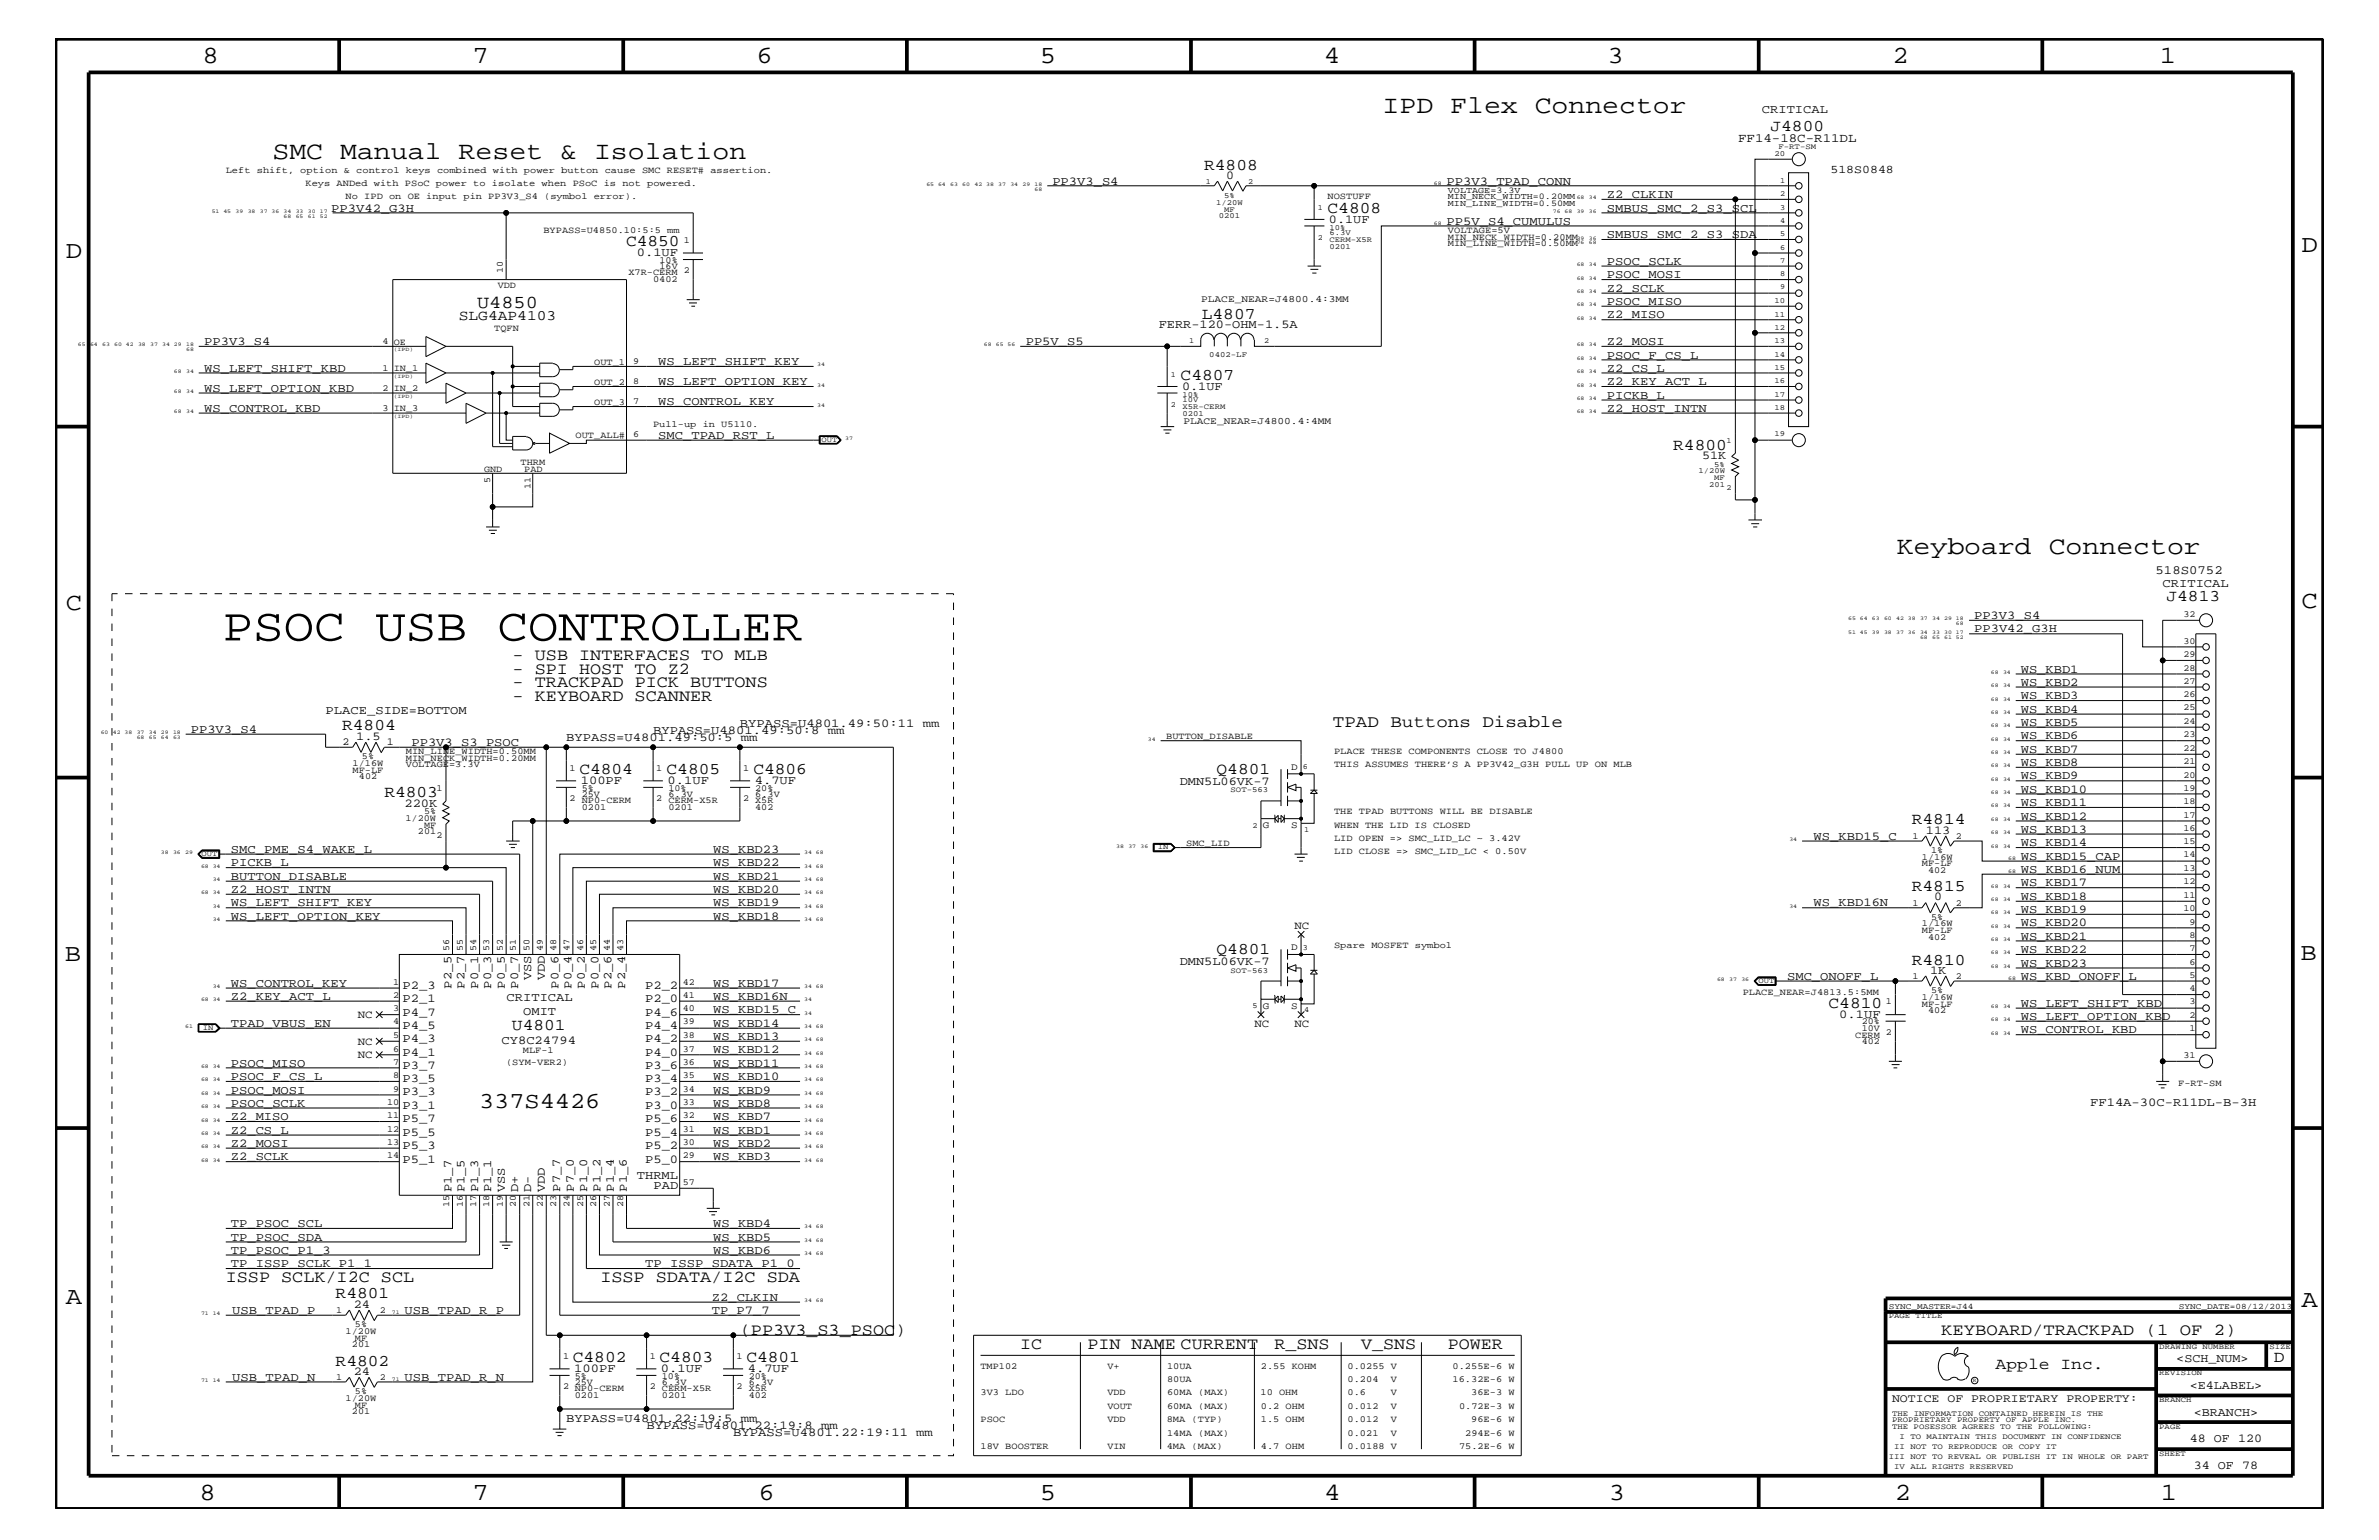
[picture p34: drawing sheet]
<svg xmlns="http://www.w3.org/2000/svg" width="432mm" height="279mm" viewBox="0 0 432 279" stroke-linecap="round" stroke-linejoin="round" font-family="sans-serif">
<defs><g id="words">
<text font-size="8.4" x="40.4" y="116.2">PSOC USB CONTROLLER</text>
<g font-size="4.6">
<text x="251" y="20.4">IPD Flex Connector</text>
<text x="49.4" y="28.9">SMC Manual Reset &amp; Isolation</text>
<text x="344.3" y="100.4">Keyboard Connector</text>
</g>
<g font-size="4.5">
<text x="36.7" y="11.5">8</text>
<text x="85.8" y="11.5">7</text>
<text x="137.3" y="11.5">6</text>
<text x="188.7" y="11.5">5</text>
<text x="240.3" y="11.5">4</text>
<text x="291.8" y="11.5">3</text>
<text x="343.5" y="11.5">2</text>
<text x="392" y="11.5">1</text>
<text x="11.9" y="46.8">D</text>
<text x="417.7" y="45.7">D</text>
<text x="11.9" y="110.6">C</text>
<text x="417.7" y="110.4">C</text>
<text x="11.8" y="174.3">B</text>
<text x="417.6" y="174.2">B</text>
<text x="11.9" y="236.7">A</text>
<text x="417.7" y="237.1">A</text>
<text x="36.2" y="272.1">8</text>
<text x="85.8" y="272.1">7</text>
<text x="137.7" y="272.1">6</text>
<text x="188.7" y="272.1">5</text>
<text x="240.4" y="272.1">4</text>
<text x="292" y="272.1">3</text>
<text x="343.9" y="272.1">2</text>
<text x="392.2" y="272.1">1</text>
</g>
<text font-size="4.1" x="87" y="201">337S4426</text>
<text font-size="3.3" x="86.6" y="55.8">U4850</text>
<text font-size="3.1" x="241.9" y="131.9">TPAD Buttons Disable</text>
<g font-size="3">
<text x="321.4" y="23.8">J4800</text>
<text x="218.6" y="30.8">R4808</text>
<text x="241" y="38.6">C4808</text>
<text x="113.6" y="44.6">C4850</text>
<text x="218.1" y="57.9">L4807</text>
<text x="214.3" y="68.9">C4807</text>
<text x="303.7" y="81.6">R4800</text>
<text x="393.2" y="109.1">J4813</text>
<text x="93" y="119.8">- USB INTERFACES TO MLB</text>
<text x="93" y="122.3">- SPI HOST TO Z2</text>
<text x="93" y="124.7">- TRACKPAD PICK BUTTONS</text>
<text x="93" y="127.1">- KEYBOARD SCANNER</text>
<text x="62.1" y="132.5">R4804</text>
<text x="105.2" y="140.4">C4804</text>
<text x="121" y="140.4">C4805</text>
<text x="136.7" y="140.4">C4806</text>
<text x="220.8" y="140.4">Q4801</text>
<text x="69.8" y="144.6">R4803</text>
<text x="347" y="149.5">R4814</text>
<text x="347" y="161.7">R4815</text>
<text x="220.8" y="173.2">Q4801</text>
<text x="347" y="175">R4810</text>
<text x="331.9" y="182.9">C4810</text>
<text x="92.9" y="186.9">U4801</text>
<text x="41" y="232.6">ISSP SCLK/I2C SCL</text>
<text x="109" y="232.6">ISSP SDATA/I2C SDA</text>
<text x="60.9" y="235.6">R4801</text>
<text x="134.3" y="242.3">(PP3V3_S3_PSOC)</text>
<text x="185.2" y="244.7">IC</text>
<text x="197.4" y="244.7">PIN NAME CURRENT</text>
<text x="231.3" y="244.7">R_SNS</text>
<text x="247.1" y="244.7">V_SNS</text>
<text x="262.8" y="244.7">POWER</text>
<text x="352.3" y="242.3">KEYBOARD/TRACKPAD (1 OF 2)</text>
<text x="60.9" y="247.8">R4802</text>
<text x="104" y="247.1">C4802</text>
<text x="119.7" y="247.1">C4803</text>
<text x="135.5" y="247.1">C4801</text>
<text x="362.2" y="248.4">Apple Inc.</text>
<text x="412.7" y="247.1">D</text>
</g>
<text font-size="2.6" x="83.3" y="58.1">SLG4AP4103</text>
<g font-size="2.3">
<text x="315.5" y="25.7">FF14-18C-R11DL</text>
<text x="391.2" y="104.1">518S0752</text>
</g>
<g font-size="2.2">
<text x="319.8" y="20.4">CRITICAL</text>
<text x="191" y="33.6">PP3V3_S4</text>
<text x="222.5" y="32.5">0</text>
<text x="262.6" y="33.6">PP3V3_TPAD_CONN</text>
<text x="291.7" y="35.9">Z2_CLKIN</text>
<text x="60.1" y="38.4">PP3V42_G3H</text>
<text x="241.2" y="40.4">0.1UF</text>
<text x="262.6" y="40.8">PP5V_S4_CUMULUS</text>
<text x="291.7" y="38.4">SMBUS_SMC_2_S3_SCL</text>
<text x="115.6" y="46.5">0.1UF</text>
<text x="291.7" y="43.2">SMBUS_SMC_2_S3_SDA</text>
<text x="291.7" y="50.5">PSOC_MOSI</text>
<text x="291.7" y="48">PSOC_SCLK</text>
<text x="291.7" y="52.9">Z2_SCLK</text>
<text x="210.3" y="59.5">FERR-120-OHM-1.5A</text>
<text x="291.7" y="55.3">PSOC_MISO</text>
<text x="291.7" y="57.8">Z2_MISO</text>
<text x="37.1" y="62.6">PP3V3_S4</text>
<text x="186.2" y="62.6">PP5V_S5</text>
<text x="291.7" y="65.1">PSOC_F_CS_L</text>
<text x="291.7" y="62.6">Z2_MOSI</text>
<text x="37.1" y="71.1">WS_LEFT_OPTION_KBD</text>
<text x="37.1" y="67.5">WS_LEFT_SHIFT_KBD</text>
<text x="119.5" y="69.9">WS_LEFT_OPTION_KEY</text>
<text x="119.5" y="66.2">WS_LEFT_SHIFT_KEY</text>
<text x="214.5" y="70.7">0.1UF</text>
<text x="291.7" y="69.9">Z2_KEY_ACT_L</text>
<text x="291.7" y="67.5">Z2_CS_L</text>
<text x="37.1" y="74.7">WS_CONTROL_KBD</text>
<text x="119.5" y="73.5">WS_CONTROL_KEY</text>
<text x="291.7" y="74.7">Z2_HOST_INTN</text>
<text x="291.7" y="72.3">PICKB_L</text>
<text x="119.5" y="79.6">SMC_TPAD_RST_L</text>
<text x="308.9" y="83.3">51K</text>
<text x="392.5" y="106.5">CRITICAL</text>
<text x="358.3" y="112.3">PP3V3_S4</text>
<text x="358.3" y="114.8">PP3V42_G3H</text>
<text x="366.8" y="124.4">WS_KBD2</text>
<text x="366.8" y="122">WS_KBD1</text>
<text x="59.1" y="129.6">PLACE_SIDE=BOTTOM</text>
<text x="134.3" y="131.9">BYPASS=U4801.49:50:11 mm</text>
<text x="366.8" y="131.7">WS_KBD5</text>
<text x="366.8" y="129.3">WS_KBD4</text>
<text x="366.8" y="126.9">WS_KBD3</text>
<text x="34.6" y="133">PP3V3_S4</text>
<text x="64.6" y="134.2">1.5</text>
<text x="74.7" y="135.3">PP3V3_S3_PSOC</text>
<text x="102.8" y="134.4">BYPASS=U4801.49:50:5 mm</text>
<text x="118.5" y="133.2">BYPASS=U4801.49:50:8 mm</text>
<text x="366.8" y="136.6">WS_KBD7</text>
<text x="366.8" y="134.1">WS_KBD6</text>
<text x="105.4" y="142.3">100PF</text>
<text x="121.2" y="142.3">0.1UF</text>
<text x="137" y="142.3">4.7UF</text>
<text x="214.1" y="142.4">DMN5L06VK-7</text>
<text x="366.8" y="139">WS_KBD8</text>
<text x="366.8" y="141.4">WS_KBD9</text>
<text x="366.8" y="143.9">WS_KBD10</text>
<text x="73.4" y="146.4">220K</text>
<text x="366.8" y="148.7">WS_KBD12</text>
<text x="366.8" y="146.2">WS_KBD11</text>
<text x="41.9" y="154.7">SMC_PME_S4_WAKE_L</text>
<text x="129.5" y="154.7">WS_KBD23</text>
<text x="329.2" y="152.3">WS_KBD15_C</text>
<text x="349.5" y="151.2">113</text>
<text x="366.8" y="156">WS_KBD15_CAP</text>
<text x="366.8" y="151.1">WS_KBD13</text>
<text x="366.8" y="153.5">WS_KBD14</text>
<text x="41.9" y="162">Z2_HOST_INTN</text>
<text x="41.9" y="157.2">PICKB_L</text>
<text x="41.9" y="159.6">BUTTON_DISABLE</text>
<text x="129.5" y="159.6">WS_KBD21</text>
<text x="129.5" y="162">WS_KBD20</text>
<text x="129.5" y="157.2">WS_KBD22</text>
<text x="366.8" y="158.4">WS_KBD16_NUM</text>
<text x="366.8" y="160.8">WS_KBD17</text>
<text x="41.9" y="166.9">WS_LEFT_OPTION_KEY</text>
<text x="41.9" y="164.5">WS_LEFT_SHIFT_KEY</text>
<text x="129.5" y="166.9">WS_KBD18</text>
<text x="129.5" y="164.5">WS_KBD19</text>
<text x="329.2" y="164.5">WS_KBD16N</text>
<text x="351.1" y="163.4">0</text>
<text x="366.8" y="165.6">WS_KBD19</text>
<text x="366.8" y="163.3">WS_KBD18</text>
<text x="366.8" y="172.9">WS_KBD22</text>
<text x="366.8" y="168.1">WS_KBD20</text>
<text x="366.8" y="170.5">WS_KBD21</text>
<text x="41.9" y="179">WS_CONTROL_KEY</text>
<text x="73.1" y="179.4">P2_3</text>
<text x="82" y="179.4" transform="rotate(-90 82 179.4)">P2_5</text>
<text x="84.3" y="179.4" transform="rotate(-90 84.3 179.4)">P2_7</text>
<text x="86.8" y="179.4" transform="rotate(-90 86.8 179.4)">P0_1</text>
<text x="89.2" y="179.4" transform="rotate(-90 89.2 179.4)">P0_3</text>
<text x="91.6" y="179.4" transform="rotate(-90 91.6 179.4)">P0_5</text>
<text x="94.1" y="179.4" transform="rotate(-90 94.1 179.4)">P0_7</text>
<text x="96.4" y="177.8" transform="rotate(-90 96.4 177.8)">VSS</text>
<text x="98.9" y="177.8" transform="rotate(-90 98.9 177.8)">VDD</text>
<text x="101.3" y="179.4" transform="rotate(-90 101.3 179.4)">P0_6</text>
<text x="103.7" y="179.4" transform="rotate(-90 103.7 179.4)">P0_4</text>
<text x="106.2" y="179.4" transform="rotate(-90 106.2 179.4)">P0_2</text>
<text x="108.6" y="179.4" transform="rotate(-90 108.6 179.4)">P0_0</text>
<text x="111" y="179.4" transform="rotate(-90 111 179.4)">P2_6</text>
<text x="113.5" y="179.4" transform="rotate(-90 113.5 179.4)">P2_4</text>
<text x="117.1" y="179.4">P2_2</text>
<text x="129.5" y="179">WS_KBD17</text>
<text x="214.1" y="175.1">DMN5L06VK-7</text>
<text x="324.4" y="177.7">SMC_ONOFF_L</text>
<text x="350.3" y="176.7">1K</text>
<text x="366.8" y="177.7">WS_KBD_ONOFF_L</text>
<text x="366.8" y="175.4">WS_KBD23</text>
<text x="41.9" y="181.4">Z2_KEY_ACT_L</text>
<text x="73.1" y="181.8">P2_1</text>
<text x="73.1" y="184.3">P4_7</text>
<text x="91.9" y="181.6">CRITICAL</text>
<text x="95" y="184.1">OMIT</text>
<text x="117.1" y="181.8">P2_0</text>
<text x="117.1" y="184.3">P4_6</text>
<text x="129.5" y="183.8">WS_KBD15_C</text>
<text x="129.5" y="181.4">WS_KBD16N</text>
<text x="333.8" y="184.7">0.1UF</text>
<text x="366.8" y="185">WS_LEFT_OPTION_KBD</text>
<text x="366.8" y="182.7">WS_LEFT_SHIFT_KBD</text>
<text x="41.9" y="186.3">TPAD_VBUS_EN</text>
<text x="73.1" y="186.6">P4_5</text>
<text x="73.1" y="189.1">P4_3</text>
<text x="73.1" y="191.5">P4_1</text>
<text x="91" y="189.4">CY8C24794</text>
<text x="117.1" y="191.5">P4_0</text>
<text x="117.1" y="189.1">P4_2</text>
<text x="117.1" y="186.6">P4_4</text>
<text x="129.5" y="191.1">WS_KBD12</text>
<text x="129.5" y="186.3">WS_KBD14</text>
<text x="129.5" y="188.7">WS_KBD13</text>
<text x="366.8" y="187.5">WS_CONTROL_KBD</text>
<text x="41.9" y="195.9">PSOC_F_CS_L</text>
<text x="41.9" y="193.6">PSOC_MISO</text>
<text x="73.1" y="193.9">P3_7</text>
<text x="73.1" y="196.4">P3_5</text>
<text x="117.1" y="196.4">P3_4</text>
<text x="117.1" y="193.9">P3_6</text>
<text x="129.5" y="193.6">WS_KBD11</text>
<text x="129.5" y="195.9">WS_KBD10</text>
<text x="41.9" y="198.4">PSOC_MOSI</text>
<text x="41.9" y="200.9">PSOC_SCLK</text>
<text x="41.9" y="203.2">Z2_MISO</text>
<text x="73.1" y="198.7">P3_3</text>
<text x="73.1" y="201.2">P3_1</text>
<text x="73.1" y="203.6">P5_7</text>
<text x="117.1" y="203.7">P5_6</text>
<text x="117.1" y="201.2">P3_0</text>
<text x="117.1" y="198.7">P3_2</text>
<text x="129.5" y="200.9">WS_KBD8</text>
<text x="129.5" y="203.2">WS_KBD7</text>
<text x="129.5" y="198.4">WS_KBD9</text>
<text x="379.3" y="200.6">FF14A-30C-R11DL-B-3H</text>
<text x="41.9" y="205.7">Z2_CS_L</text>
<text x="41.9" y="208.1">Z2_MOSI</text>
<text x="73.1" y="206">P5_5</text>
<text x="73.1" y="208.5">P5_3</text>
<text x="117.1" y="208.5">P5_2</text>
<text x="117.1" y="206">P5_4</text>
<text x="129.5" y="205.7">WS_KBD1</text>
<text x="129.5" y="208.1">WS_KBD2</text>
<text x="41.9" y="210.5">Z2_SCLK</text>
<text x="73.1" y="210.9">P5_1</text>
<text x="115.6" y="213.9">THRML</text>
<text x="117.1" y="210.9">P5_0</text>
<text x="118.6" y="215.8">PAD</text>
<text x="129.5" y="210.5">WS_KBD3</text>
<text x="82" y="216.4" transform="rotate(-90 82 216.4)">P1_7</text>
<text x="84.3" y="216.4" transform="rotate(-90 84.3 216.4)">P1_5</text>
<text x="86.8" y="216.4" transform="rotate(-90 86.8 216.4)">P1_3</text>
<text x="89.2" y="216.4" transform="rotate(-90 89.2 216.4)">P1_1</text>
<text x="91.6" y="216.4" transform="rotate(-90 91.6 216.4)">VSS</text>
<text x="94.1" y="216.4" transform="rotate(-90 94.1 216.4)">D+</text>
<text x="96.4" y="216.4" transform="rotate(-90 96.4 216.4)">D-</text>
<text x="98.9" y="216.4" transform="rotate(-90 98.9 216.4)">VDD</text>
<text x="101.7" y="216.2" transform="rotate(-90 101.7 216.2)">P7_7</text>
<text x="104.1" y="216.2" transform="rotate(-90 104.1 216.2)">P7_0</text>
<text x="106.6" y="216.2" transform="rotate(-90 106.6 216.2)">P1_0</text>
<text x="109" y="216.2" transform="rotate(-90 109 216.2)">P1_2</text>
<text x="111.4" y="216.2" transform="rotate(-90 111.4 216.2)">P1_4</text>
<text x="113.8" y="216.2" transform="rotate(-90 113.8 216.2)">P1_6</text>
<text x="41.9" y="222.6">TP_PSOC_SCL</text>
<text x="41.9" y="225.1">TP_PSOC_SDA</text>
<text x="41.9" y="227.5">TP_PSOC_P1_3</text>
<text x="129.5" y="225.1">WS_KBD5</text>
<text x="129.5" y="222.6">WS_KBD4</text>
<text x="129.5" y="227.5">WS_KBD6</text>
<text x="41.9" y="229.9">TP_ISSP_SCLK_P1_1</text>
<text x="117.1" y="229.9">TP_ISSP_SDATA_P1_0</text>
<text x="42.2" y="238.4">USB_TPAD_P</text>
<text x="64.2" y="237.3">24</text>
<text x="73.4" y="238.4">USB_TPAD_R_P</text>
<text x="129.2" y="238.4">TP_P7_7</text>
<text x="129.2" y="236">Z2_CLKIN</text>
<text x="42.2" y="250.6">USB_TPAD_N</text>
<text x="64.2" y="249.5">24</text>
<text x="73.4" y="250.6">USB_TPAD_R_N</text>
<text x="104.2" y="248.9">100PF</text>
<text x="120" y="248.9">0.1UF</text>
<text x="135.7" y="248.9">4.7UF</text>
<text x="395" y="247.1">&lt;SCH_NUM&gt;</text>
<text x="397.5" y="252">&lt;E4LABEL&gt;</text>
<text x="398.2" y="256.8">&lt;BRANCH&gt;</text>
<text x="102.8" y="258">BYPASS=U4801.22:19:5 mm</text>
<text x="117.3" y="259.3">BYPASS=U4801.22:19:8 mm</text>
<text x="133.1" y="260.5">BYPASS=U4801.22:19:11 mm</text>
<text x="397.5" y="261.6">48 OF 120</text>
<text x="398.2" y="266.6">34 OF 78</text>
</g>
<g font-size="2.1">
<text x="332.2" y="31.4">518S0848</text>
<text x="343.4" y="254.4">NOTICE OF PROPRIETARY PROPERTY:</text>
</g>
<g font-size="2">
<text x="235" y="168.6">NC</text>
<text x="64.9" y="184.7">NC</text>
<text x="64.9" y="192">NC</text>
<text x="64.9" y="189.5">NC</text>
<text x="227.7" y="186.3">NC</text>
<text x="235" y="186.3">NC</text>
</g>
<g font-size="1.9">
<text x="62.1" y="135.2">2</text>
<text x="70.2" y="135.2">1</text>
</g>
<g font-size="1.8">
<text x="218" y="54.8">PLACE_NEAR=J4800.4:3MM</text>
<text x="214.8" y="77">PLACE_NEAR=J4800.4:4MM</text>
<text x="234.4" y="139.7">D</text>
<text x="229.2" y="150.2">G</text>
<text x="234.4" y="150.2">S</text>
<text x="234.4" y="172.4">D</text>
<text x="229.2" y="183">G</text>
<text x="234.4" y="183">S</text>
</g>
<g font-size="1.7">
<text x="41" y="31.4">Left shift, option &amp; control keys combined with power button cause SMC RESET# assertion.</text>
<text x="55.5" y="33.7">Keys ANDed with PSoC power to isolate when PSoC is not powered.</text>
<text x="62.7" y="36.2">No IPD on OE input pin PP3V3_S4 (symbol error).</text>
<text x="241" y="36.2">NOSTUFF</text>
<text x="98.6" y="42.3">BYPASS=U4850.10:5:5 mm</text>
<text x="119.7" y="47.7">10%</text>
<text x="124.1" y="44.1">1</text>
<text x="262.8" y="43.5">MIN_NECK_WIDTH=0.20MM</text>
<text x="262.8" y="44.6">MIN_LINE_WIDTH=0.50MM</text>
<text x="262.8" y="42.3">VOLTAGE=5V</text>
<text x="90.3" y="52.2">VDD</text>
<text x="91.3" y="49.6" transform="rotate(-90 91.3 49.6)">10</text>
<text x="114" y="50">X7R-CERM</text>
<text x="118.5" y="51.3">0402</text>
<text x="119.7" y="48.8">16V</text>
<text x="124.1" y="49.6">2</text>
<text x="89.7" y="60">TQFN</text>
<text x="69.4" y="62.3">4</text>
<text x="71.5" y="62.5">OE</text>
<text x="114.9" y="66">9</text>
<text x="69.4" y="67.3">1</text>
<text x="69.4" y="70.9">2</text>
<text x="71.5" y="67.3">IN_1</text>
<text x="71.5" y="71">IN_2</text>
<text x="107.9" y="66.2">OUT_1</text>
<text x="107.9" y="69.8">OUT_2</text>
<text x="114.9" y="69.6">8</text>
<text x="69.4" y="74.5">3</text>
<text x="71.5" y="74.6">IN_3</text>
<text x="107.9" y="73.4">OUT_3</text>
<text x="114.9" y="73.3">7</text>
<text x="118.5" y="77.4">Pull-up in U5110.</text>
<text x="104.5" y="79.4">OUT_ALL#</text>
<text x="114.9" y="79.4">6</text>
<text x="87.9" y="85.6">GND</text>
<text x="89" y="87.7" transform="rotate(-90 89 87.7)">5</text>
<text x="94.5" y="84.4">THRM</text>
<text x="95.2" y="85.6">PAD</text>
<text x="96.3" y="88.8" transform="rotate(-90 96.3 88.8)">11</text>
<text x="396.3" y="112">32</text>
<text x="396.3" y="119.2">29</text>
<text x="396.3" y="116.8">30</text>
<text x="396.3" y="124.1">27</text>
<text x="396.3" y="121.7">28</text>
<text x="396.3" y="131.3">24</text>
<text x="396.3" y="128.9">25</text>
<text x="396.3" y="126.5">26</text>
<text x="65.7" y="137.8">5%</text>
<text x="73.7" y="136.8">MIN_LINE_WIDTH=0.50MM</text>
<text x="211.7" y="134.1">BUTTON_DISABLE</text>
<text x="242.1" y="136.8">PLACE THESE COMPONENTS CLOSE TO J4800</text>
<text x="396.3" y="136.2">22</text>
<text x="396.3" y="133.8">23</text>
<text x="64" y="139">1/16W</text>
<text x="64" y="140.2">MF-LF</text>
<text x="65.2" y="141.4">402</text>
<text x="73.7" y="138">MIN_NECK_WIDTH=0.20MM</text>
<text x="73.7" y="139.2">VOLTAGE=3.3V</text>
<text x="79.2" y="143.5">1</text>
<text x="103.4" y="139.8">1</text>
<text x="105.6" y="143.5">5%</text>
<text x="119.1" y="139.8">1</text>
<text x="121.3" y="143.5">10%</text>
<text x="134.9" y="139.8">1</text>
<text x="137.1" y="143.5">20%</text>
<text x="242.1" y="139.2">THIS ASSUMES THERE’S A PP3V42_G3H PULL UP ON MLB</text>
<text x="396.3" y="143.5">19</text>
<text x="396.3" y="141.1">20</text>
<text x="396.3" y="138.6">21</text>
<text x="73.6" y="149">1/20W</text>
<text x="77" y="147.7">5%</text>
<text x="103.4" y="145.3">2</text>
<text x="105.6" y="144.6">25V</text>
<text x="105.6" y="147">0201</text>
<text x="105.6" y="145.7">NP0-CERM</text>
<text x="119.1" y="145.3">2</text>
<text x="121.3" y="145.7">CERM-X5R</text>
<text x="121.3" y="144.6">6.3V</text>
<text x="121.3" y="147">0201</text>
<text x="134.9" y="145.3">2</text>
<text x="137.1" y="144.6">6.3V</text>
<text x="137.1" y="145.7">X5R</text>
<text x="137.1" y="147">402</text>
<text x="242.1" y="147.7">THE TPAD BUTTONS WILL BE DISABLE</text>
<text x="396.3" y="148.4">17</text>
<text x="396.3" y="145.9">18</text>
<text x="75.9" y="151.3">201</text>
<text x="77" y="150.1">MF</text>
<text x="79.2" y="152">2</text>
<text x="215.3" y="153.5">SMC_LID</text>
<text x="242.1" y="155">LID CLOSE =&gt; SMC_LID_LC &lt; 0.50V</text>
<text x="242.1" y="152.6">LID OPEN =&gt; SMC_LID_LC ~ 3.42V</text>
<text x="242.1" y="150.1">WHEN THE LID IS CLOSED</text>
<text x="347.1" y="152.2">1</text>
<text x="348.8" y="156">1/16W</text>
<text x="350.5" y="154.7">1%</text>
<text x="355" y="152.2">2</text>
<text x="396.3" y="155.6">14</text>
<text x="396.3" y="153.2">15</text>
<text x="396.3" y="150.7">16</text>
<text x="348.8" y="157.2">MF-LF</text>
<text x="350" y="158.4">402</text>
<text x="396.3" y="160.5">12</text>
<text x="396.3" y="158">13</text>
<text x="347.1" y="164.4">1</text>
<text x="350.5" y="166.9">5%</text>
<text x="355" y="164.4">2</text>
<text x="396.3" y="165.3">10</text>
<text x="396.3" y="162.8">11</text>
<text x="397.4" y="167.8">9</text>
<text x="81.5" y="172.6" transform="rotate(-90 81.5 172.6)">56</text>
<text x="84" y="172.6" transform="rotate(-90 84 172.6)">55</text>
<text x="86.4" y="172.6" transform="rotate(-90 86.4 172.6)">54</text>
<text x="88.8" y="172.6" transform="rotate(-90 88.8 172.6)">53</text>
<text x="91.3" y="172.6" transform="rotate(-90 91.3 172.6)">52</text>
<text x="93.6" y="172.6" transform="rotate(-90 93.6 172.6)">51</text>
<text x="96.1" y="172.6" transform="rotate(-90 96.1 172.6)">50</text>
<text x="98.6" y="172.6" transform="rotate(-90 98.6 172.6)">49</text>
<text x="100.9" y="172.6" transform="rotate(-90 100.9 172.6)">48</text>
<text x="103.4" y="172.6" transform="rotate(-90 103.4 172.6)">47</text>
<text x="105.8" y="172.6" transform="rotate(-90 105.8 172.6)">46</text>
<text x="108.2" y="172.6" transform="rotate(-90 108.2 172.6)">45</text>
<text x="110.7" y="172.6" transform="rotate(-90 110.7 172.6)">44</text>
<text x="113.1" y="172.6" transform="rotate(-90 113.1 172.6)">43</text>
<text x="242.1" y="172">Spare MOSFET symbol</text>
<text x="348.8" y="169.3">MF-LF</text>
<text x="348.8" y="168.1">1/16W</text>
<text x="350" y="170.5">402</text>
<text x="397.4" y="172.6">7</text>
<text x="397.4" y="170.1">8</text>
<text x="71.4" y="178.7">1</text>
<text x="124" y="178.7">42</text>
<text x="347.1" y="177.7">1</text>
<text x="355" y="177.7">2</text>
<text x="397.4" y="179.9">4</text>
<text x="397.4" y="177.4">5</text>
<text x="397.4" y="175">6</text>
<text x="71.4" y="181">2</text>
<text x="71.4" y="185.9">4</text>
<text x="71.4" y="183.5">3</text>
<text x="124" y="181">41</text>
<text x="124" y="185.9">39</text>
<text x="124" y="183.5">40</text>
<text x="316.3" y="180.5">PLACE_NEAR=J4813.5:5MM</text>
<text x="337.9" y="185.9">20%</text>
<text x="342.3" y="182.2">1</text>
<text x="348.8" y="181.4">1/16W</text>
<text x="348.8" y="182.7">MF-LF</text>
<text x="350" y="183.8">402</text>
<text x="350.5" y="180.2">5%</text>
<text x="397.4" y="184.7">2</text>
<text x="397.4" y="182.2">3</text>
<text x="71.4" y="190.8">6</text>
<text x="71.4" y="188.3">5</text>
<text x="94.9" y="191.1">MLF-1</text>
<text x="124" y="190.8">37</text>
<text x="124" y="188.3">38</text>
<text x="336.7" y="188.2">CERM</text>
<text x="337.9" y="187">10V</text>
<text x="337.9" y="189.4">402</text>
<text x="342.3" y="187.7">2</text>
<text x="396.3" y="192">31</text>
<text x="397.4" y="187.1">1</text>
<text x="71.4" y="195.6">8</text>
<text x="71.4" y="193.2">7</text>
<text x="91.9" y="193.2">(SYM-VER2)</text>
<text x="124" y="195.6">35</text>
<text x="124" y="193.2">36</text>
<text x="395.4" y="197">F-RT-SM</text>
<text x="70.3" y="200.4">10</text>
<text x="70.3" y="202.9">11</text>
<text x="71.4" y="198.1">9</text>
<text x="124" y="200.4">33</text>
<text x="124" y="198.1">34</text>
<text x="124" y="202.9">32</text>
<text x="70.3" y="207.7">13</text>
<text x="70.3" y="205.3">12</text>
<text x="124" y="207.7">30</text>
<text x="124" y="205.3">31</text>
<text x="70.3" y="210.2">14</text>
<text x="124" y="210.2">29</text>
<text x="124" y="215">57</text>
<text x="81.5" y="219.1" transform="rotate(-90 81.5 219.1)">15</text>
<text x="84" y="219.1" transform="rotate(-90 84 219.1)">16</text>
<text x="86.4" y="219.1" transform="rotate(-90 86.4 219.1)">17</text>
<text x="88.8" y="219.1" transform="rotate(-90 88.8 219.1)">18</text>
<text x="91.3" y="219.1" transform="rotate(-90 91.3 219.1)">19</text>
<text x="93.6" y="219.1" transform="rotate(-90 93.6 219.1)">20</text>
<text x="96.1" y="219.1" transform="rotate(-90 96.1 219.1)">21</text>
<text x="98.6" y="219.1" transform="rotate(-90 98.6 219.1)">22</text>
<text x="100.9" y="219.1" transform="rotate(-90 100.9 219.1)">23</text>
<text x="103.4" y="219.1" transform="rotate(-90 103.4 219.1)">24</text>
<text x="105.8" y="219.1" transform="rotate(-90 105.8 219.1)">25</text>
<text x="108.2" y="219.1" transform="rotate(-90 108.2 219.1)">26</text>
<text x="110.7" y="219.1" transform="rotate(-90 110.7 219.1)">27</text>
<text x="113.1" y="219.1" transform="rotate(-90 113.1 219.1)">28</text>
<text x="61" y="238.3">1</text>
<text x="68.9" y="238.3">2</text>
<text x="62.7" y="242">1/20W</text>
<text x="63.9" y="244.5">201</text>
<text x="64.4" y="240.8">5%</text>
<text x="64.4" y="243.3">MF</text>
<text x="61" y="250.4">1</text>
<text x="68.9" y="250.4">2</text>
<text x="102.2" y="246.5">1</text>
<text x="102.2" y="252">2</text>
<text x="104.3" y="250.1">5%</text>
<text x="104.3" y="251.2">25V</text>
<text x="117.9" y="246.5">1</text>
<text x="117.9" y="252">2</text>
<text x="120.1" y="251.2">6.3V</text>
<text x="120.1" y="250.1">10%</text>
<text x="133.7" y="246.5">1</text>
<text x="133.7" y="252">2</text>
<text x="135.9" y="251.2">6.3V</text>
<text x="135.9" y="250.1">20%</text>
<text x="178" y="248.4">TMP102</text>
<text x="201" y="248.4">V+</text>
<text x="211.8" y="248.4">10UA</text>
<text x="211.8" y="250.7">80UA</text>
<text x="228.9" y="248.4">2.55 KOHM</text>
<text x="244.6" y="250.7">0.204</text>
<text x="244.6" y="248.4">0.0255 V</text>
<text x="252.5" y="250.7">V</text>
<text x="263.7" y="250.7">16.32E-6 W</text>
<text x="263.7" y="248.4">0.255E-6 W</text>
<text x="62.7" y="254.2">1/20W</text>
<text x="63.9" y="256.6">201</text>
<text x="64.4" y="252.9">5%</text>
<text x="64.4" y="255.4">MF</text>
<text x="104.3" y="253.7">0201</text>
<text x="104.3" y="252.4">NP0-CERM</text>
<text x="120.1" y="252.4">CERM-X5R</text>
<text x="120.1" y="253.7">0201</text>
<text x="135.9" y="252.4">X5R</text>
<text x="135.9" y="253.7">402</text>
<text x="178" y="253.2">3V3 LDO</text>
<text x="201" y="253.2">VDD</text>
<text x="201" y="255.6">VOUT</text>
<text x="211.8" y="253.2">60MA (MAX)</text>
<text x="211.8" y="255.6">60MA (MAX)</text>
<text x="228.8" y="253.2">10 OHM</text>
<text x="228.9" y="255.6">0.2 OHM</text>
<text x="244.6" y="255.6">0.012</text>
<text x="244.6" y="253.2">0.6</text>
<text x="252.5" y="255.6">V</text>
<text x="252.5" y="253.2">V</text>
<text x="264.8" y="255.6">0.72E-3 W</text>
<text x="267" y="253.2">36E-3 W</text>
<text x="178" y="258">PSOC</text>
<text x="178" y="262.9">18V BOOSTER</text>
<text x="201" y="258">VDD</text>
<text x="201" y="262.9">VIN</text>
<text x="211.8" y="262.9">4MA (MAX)</text>
<text x="211.8" y="258">8MA (TYP)</text>
<text x="211.8" y="260.5">14MA (MAX)</text>
<text x="228.9" y="258">1.5 OHM</text>
<text x="228.9" y="262.9">4.7 OHM</text>
<text x="244.6" y="258">0.012</text>
<text x="244.6" y="260.5">0.021</text>
<text x="244.6" y="262.9">0.0188 V</text>
<text x="252.5" y="258">V</text>
<text x="252.5" y="260.5">V</text>
<text x="264.8" y="262.9">75.2E-6 W</text>
<text x="265.9" y="260.5">294E-6 W</text>
<text x="267" y="258">96E-6 W</text>
</g>
<g font-size="1.6">
<text x="262.8" y="35">VOLTAGE=3.3V</text>
<text x="262.8" y="36.2">MIN_NECK_WIDTH=0.20MM</text>
<text x="262.8" y="37.4">MIN_LINE_WIDTH=0.50MM</text>
</g>
<g font-size="1.5">
<text x="342.8" y="237.4">SYNC_MASTER=J44</text>
<text x="395.5" y="237.4">SYNC_DATE=08/12/2013</text>
</g>
<g font-size="1.4">
<text x="322.1" y="28.3">20</text>
<text x="322.8" y="27">F-RT-SM</text>
<text x="218.9" y="33.4">1</text>
<text x="222.2" y="35.9">5%</text>
<text x="226.6" y="33.4">2</text>
<text x="323.1" y="33.1">1</text>
<text x="323.1" y="35.6">2</text>
<text x="220.8" y="37.2">1/20W</text>
<text x="221.2" y="39.6">0201</text>
<text x="222.2" y="38.4">MF</text>
<text x="239.2" y="38">1</text>
<text x="241.3" y="41.7">10%</text>
<text x="323.1" y="38">3</text>
<text x="323.1" y="40.4">4</text>
<text x="239.2" y="43.5">2</text>
<text x="241.3" y="42.7">6.3V</text>
<text x="241.3" y="44">CERM-X5R</text>
<text x="241.3" y="45.2">0201</text>
<text x="323.1" y="42.9">5</text>
<text x="323.1" y="45.3">6</text>
<text x="323.1" y="47.7">7</text>
<text x="323.1" y="50.2">8</text>
<text x="323.1" y="52.5">9</text>
<text x="322.1" y="55">10</text>
<text x="322.1" y="57.4">11</text>
<text x="322.1" y="59.8">12</text>
<text x="215.8" y="62.3">1</text>
<text x="219.5" y="64.8">0402-LF</text>
<text x="229.4" y="62.3">2</text>
<text x="322.1" y="62.3">13</text>
<text x="322.1" y="64.7">14</text>
<text x="212.5" y="68.4">1</text>
<text x="214.6" y="72">10%</text>
<text x="322.1" y="67.1">15</text>
<text x="322.1" y="69.5">16</text>
<text x="322.1" y="72">17</text>
<text x="212.5" y="73.8">2</text>
<text x="214.6" y="74.3">X5R-CERM</text>
<text x="214.6" y="75.5">0201</text>
<text x="214.6" y="73">10V</text>
<text x="322.1" y="74.4">18</text>
<text x="149.1" y="80.2">OUT</text>
<text x="313.4" y="80.5">1</text>
<text x="322.1" y="79.2">19</text>
<text x="308.3" y="85.9">1/20W</text>
<text x="310.2" y="88.3">201</text>
<text x="311.2" y="87.1">MF</text>
<text x="311.2" y="84.7">5%</text>
<text x="313.4" y="88.9">2</text>
<text x="223.3" y="143.7">SOT-563</text>
<text x="236.5" y="139.6">6</text>
<text x="36.6" y="155.4">OUT</text>
<text x="210.1" y="154.1">IN</text>
<text x="227.3" y="150.1">2</text>
<text x="236.7" y="150.9">1</text>
<text x="236.5" y="172.3">3</text>
<text x="223.3" y="176.5">SOT-563</text>
<text x="319.2" y="178.4">OUT</text>
<text x="227.3" y="182.9">5</text>
<text x="236.7" y="183.6">4</text>
<text x="36.8" y="186.9">IN</text>
<text x="342.8" y="239.2">PAGE TITLE</text>
<text x="391.9" y="244.7">DRAWING NUMBER</text>
<text x="411.9" y="244.7">SIZE</text>
<text x="391.9" y="249.5">REVISION</text>
<text x="343.4" y="256.8">THE INFORMATION CONTAINED HEREIN IS THE</text>
<text x="391.9" y="254.4">BRANCH</text>
<text x="343.4" y="258">PROPRIETARY PROPERTY OF APPLE INC.</text>
<text x="343.4" y="259.3">THE POSESSOR AGREES TO THE FOLLOWING:</text>
<text x="343.8" y="262.9">II NOT TO REPRODUCE OR COPY IT</text>
<text x="344.8" y="261.1">I TO MAINTAIN THIS DOCUMENT IN CONFIDENCE</text>
<text x="391.9" y="259.3">PAGE</text>
<text x="342.8" y="264.7">III NOT TO REVEAL OR PUBLISH IT IN WHOLE OR PART</text>
<text x="343.8" y="266.6">IV ALL RIGHTS RESERVED</text>
<text x="391.9" y="264.1">SHEET</text>
</g>
<g font-size="1">
<text x="168.1" y="33.7">65 64</text>
<text x="172.5" y="33.7">63</text>
<text x="174.7" y="33.7">60</text>
<text x="176.9" y="33.7">42 38</text>
<text x="181.2" y="33.7">37</text>
<text x="183.4" y="33.7">34</text>
<text x="185.6" y="33.7">29</text>
<text x="187.8" y="33.7">18</text>
<text x="187.8" y="34.7">68</text>
<text x="260.3" y="33.6">68</text>
<text x="38.4" y="38.6">51 45</text>
<text x="42.8" y="38.6">39</text>
<text x="45" y="38.6">38</text>
<text x="47.2" y="38.6">37 36</text>
<text x="51.5" y="38.6">34</text>
<text x="51.5" y="39.5">68</text>
<text x="53.7" y="38.6">33</text>
<text x="53.7" y="39.5">65</text>
<text x="55.9" y="38.6">30</text>
<text x="55.9" y="39.5">61</text>
<text x="58.1" y="38.6">17</text>
<text x="58.1" y="39.5">52</text>
<text x="260.3" y="40.8">68</text>
<text x="281.9" y="38.6">76 68</text>
<text x="286.2" y="38.6">39</text>
<text x="286.2" y="36.2">68</text>
<text x="288.4" y="38.6">36</text>
<text x="288.4" y="36.2">34</text>
<text x="286.2" y="43.5">39</text>
<text x="286.2" y="44.3">76</text>
<text x="288.4" y="43.5">36</text>
<text x="288.4" y="44.3">68</text>
<text x="286.2" y="53.2">68</text>
<text x="286.2" y="50.7">68</text>
<text x="286.2" y="48.3">68</text>
<text x="288.4" y="53.2">34</text>
<text x="288.4" y="50.7">34</text>
<text x="288.4" y="48.3">34</text>
<text x="286.2" y="55.6">68</text>
<text x="286.2" y="58">68</text>
<text x="288.4" y="55.6">34</text>
<text x="288.4" y="58">34</text>
<text x="14.1" y="62.9">65</text>
<text x="16.3" y="62.9">64</text>
<text x="18.5" y="62.9">63</text>
<text x="20.7" y="62.9">60 42</text>
<text x="25.1" y="62.9">38</text>
<text x="27.3" y="62.9">37</text>
<text x="29.5" y="62.9">34 29</text>
<text x="33.8" y="62.9">18</text>
<text x="33.8" y="63.7">68</text>
<text x="71.5" y="63.7">(IPD)</text>
<text x="178.6" y="62.8">68</text>
<text x="180.8" y="62.8">65 56</text>
<text x="286.2" y="65.3">68</text>
<text x="286.2" y="62.9">68</text>
<text x="288.4" y="65.3">34</text>
<text x="288.4" y="62.9">34</text>
<text x="31.6" y="71.3">68</text>
<text x="31.6" y="67.7">68</text>
<text x="33.8" y="71.3">34</text>
<text x="33.8" y="67.7">34</text>
<text x="71.5" y="68.5">(IPD)</text>
<text x="148.3" y="66.5">34</text>
<text x="148.3" y="70.1">34</text>
<text x="286.2" y="70.1">68</text>
<text x="286.2" y="67.7">68</text>
<text x="288.4" y="70.1">34</text>
<text x="288.4" y="67.7">34</text>
<text x="31.6" y="75">68</text>
<text x="33.8" y="75">34</text>
<text x="71.5" y="75.8">(IPD)</text>
<text x="71.5" y="72.2">(IPD)</text>
<text x="148.3" y="73.8">34</text>
<text x="286.2" y="75">68</text>
<text x="286.2" y="72.6">68</text>
<text x="288.4" y="75">34</text>
<text x="288.4" y="72.6">34</text>
<text x="153.4" y="79.9">37</text>
<text x="335.5" y="112.6">65 64</text>
<text x="339.8" y="112.6">63</text>
<text x="342" y="112.6">60</text>
<text x="344.2" y="112.6">42 38</text>
<text x="348.5" y="112.6">37</text>
<text x="350.7" y="112.6">34</text>
<text x="352.9" y="112.6">29 18</text>
<text x="355" y="113.4">68</text>
<text x="335.5" y="115">51 45</text>
<text x="339.8" y="115">39</text>
<text x="342" y="115">38</text>
<text x="344.2" y="115">37 36</text>
<text x="348.5" y="115">34</text>
<text x="348.5" y="115.8">68</text>
<text x="350.7" y="115">33</text>
<text x="350.7" y="115.8">65</text>
<text x="352.9" y="115">30 17</text>
<text x="352.9" y="115.8">61 52</text>
<text x="361.4" y="124.7">68</text>
<text x="361.4" y="122.3">68</text>
<text x="363.6" y="124.7">34</text>
<text x="363.6" y="122.3">34</text>
<text x="361.4" y="129.6">68</text>
<text x="361.4" y="127.1">68</text>
<text x="361.4" y="131.9">68</text>
<text x="363.6" y="129.6">34</text>
<text x="363.6" y="127.1">34</text>
<text x="363.6" y="131.9">34</text>
<text x="18.3" y="133.2">60</text>
<text x="20.5" y="133.2">42 38</text>
<text x="24.8" y="133.2">37</text>
<text x="24.8" y="134.1">68</text>
<text x="27" y="133.2">34</text>
<text x="27" y="134.1">65</text>
<text x="29.2" y="133.2">29</text>
<text x="29.2" y="134.1">64</text>
<text x="31.4" y="133.2">18</text>
<text x="31.4" y="134.1">63</text>
<text x="208.4" y="134.4">34</text>
<text x="361.4" y="136.9">68</text>
<text x="361.4" y="134.4">68</text>
<text x="363.6" y="136.9">34</text>
<text x="363.6" y="134.4">34</text>
<text x="361.4" y="139.2">68</text>
<text x="361.4" y="141.7">68</text>
<text x="363.6" y="139.2">34</text>
<text x="363.6" y="141.7">34</text>
<text x="361.4" y="144">68</text>
<text x="361.4" y="149">68</text>
<text x="361.4" y="146.5">68</text>
<text x="363.6" y="144">34</text>
<text x="363.6" y="149">34</text>
<text x="363.6" y="146.5">34</text>
<text x="29.2" y="155">38</text>
<text x="31.4" y="155">36</text>
<text x="33.6" y="155">29</text>
<text x="146" y="155">34 68</text>
<text x="202.6" y="153.8">38</text>
<text x="204.8" y="153.8">37</text>
<text x="207" y="153.8">36</text>
<text x="324.8" y="152.6">34</text>
<text x="361.4" y="151.3">68</text>
<text x="361.4" y="153.8">68</text>
<text x="363.6" y="151.3">34</text>
<text x="363.6" y="153.8">34</text>
<text x="364.5" y="156">68</text>
<text x="36.5" y="157.4">68 34</text>
<text x="38.6" y="159.9">34</text>
<text x="146" y="157.4">34 68</text>
<text x="146" y="159.9">34 68</text>
<text x="361.4" y="161.1">68</text>
<text x="363.6" y="161.1">34</text>
<text x="364.5" y="158.4">68</text>
<text x="36.5" y="162.2">68 34</text>
<text x="38.6" y="167.1">34</text>
<text x="38.6" y="164.7">34</text>
<text x="146" y="167.1">34 68</text>
<text x="146" y="162.2">34 68</text>
<text x="146" y="164.7">34 68</text>
<text x="324.8" y="164.7">34</text>
<text x="361.4" y="165.9">68</text>
<text x="361.4" y="163.5">68</text>
<text x="363.6" y="165.9">34</text>
<text x="363.6" y="163.5">34</text>
<text x="361.4" y="173.2">68</text>
<text x="361.4" y="168.3">68</text>
<text x="361.4" y="170.7">68</text>
<text x="363.6" y="173.2">34</text>
<text x="363.6" y="168.3">34</text>
<text x="363.6" y="170.7">34</text>
<text x="38.6" y="179.3">34</text>
<text x="146" y="179.3">34 68</text>
<text x="311.7" y="178">68</text>
<text x="313.9" y="178">37</text>
<text x="316.1" y="178">36</text>
<text x="361.4" y="175.6">68</text>
<text x="363.6" y="175.6">34</text>
<text x="364.5" y="177.7">68</text>
<text x="36.5" y="181.6">68 34</text>
<text x="146" y="184.1">34</text>
<text x="146" y="181.6">34</text>
<text x="361.4" y="185.3">68</text>
<text x="361.4" y="182.9">68</text>
<text x="363.6" y="185.3">34</text>
<text x="363.6" y="182.9">34</text>
<text x="33.6" y="186.5">61</text>
<text x="146" y="186.5">34 68</text>
<text x="146" y="188.9">34 68</text>
<text x="146" y="191.4">34 68</text>
<text x="361.4" y="187.7">68</text>
<text x="363.6" y="187.7">34</text>
<text x="36.5" y="193.7">68 34</text>
<text x="36.5" y="196.2">68 34</text>
<text x="146" y="193.7">34 68</text>
<text x="146" y="196.2">34 68</text>
<text x="36.5" y="198.7">68 34</text>
<text x="36.5" y="201">68 34</text>
<text x="36.5" y="203.5">68 34</text>
<text x="146" y="201">34 68</text>
<text x="146" y="203.5">34 68</text>
<text x="146" y="198.7">34 68</text>
<text x="36.5" y="205.9">68 34</text>
<text x="36.5" y="208.3">68 34</text>
<text x="146" y="205.9">34 68</text>
<text x="146" y="208.3">34 68</text>
<text x="36.5" y="210.8">68 34</text>
<text x="146" y="210.8">34 68</text>
<text x="146" y="225.3">34 68</text>
<text x="146" y="222.9">34 68</text>
<text x="146" y="227.7">34 68</text>
<text x="36.5" y="238.6">71 14</text>
<text x="71.1" y="238.4">71</text>
<text x="146" y="236.2">34 68</text>
<text x="36.5" y="250.7">71 14</text>
<text x="71.1" y="250.6">71</text>
<text x="358.1" y="250.7">R</text>
</g>
</g></defs>
<g fill="none" stroke="#000" stroke-width=".18">
<path d="M60.4 38.6h31.5v12.1M91.9 38.6h33.9v7.3M190.1 33.7h30.3l.6-.8 .9 1.7 .9-1.7 .9 1.7 .9-1.7 1 1.7M225.6 34.7l.6-1h12.3v6.1M236.7 39.8h3.7M238.5 33.7h87.3M290.7 38.6h35.1M290.7 36.2h35.1M315 36.2v46l-.7 .6 1.3 .7-1.3 .6 1.3 .6-1.3 .6 1.3 .6-.6 .6v4.2h3.5M324.6 31.3h3.7v46.1h-3.7zM325.2 28.9h-6.7v17M71.3 50.7h42.4v35.2h-42.4z"/>
<path d="M124 47.1h3.6M124 45.9h3.6M124.6 54.4h2.4M125.1 55h1.4M125.5 55.6h.7M125.8 47.1v7.3M236.7 41h3.7M237.3 48.3h2.5M237.8 48.9h1.5M238.2 49.5h.7M238.5 41v7.3M290.7 48.3h35.1"/>
<path d="M290.7 43.4h35.1M290.7 55.6h35.1M290.7 50.7h35.1M290.7 53.2h35.1M290.7 58h35.1M325.8 41h-75.1v21.8h-23v-1.1M325.8 45.9h-7.3v14.5M36.1 71.3h44.8M36.1 62.8h41.2M36.1 67.7h41.2M36.1 74.9h48.5M77.3 65.9l3.6 1.8-3.6 1.8z"/>
<path d="M77.3 61.1l3.6 1.7-3.6 1.9zM80.9 62.8h12.2v11h4.9M80.9 69.5l3.7 1.8-3.7 1.9zM80.9 67.7h17.1M84.6 71.3h13.4M84.6 73.2l3.6 1.7-3.6 1.9zM88.2 74.9h9.8M89.4 67.7v13.3h3.7M90.7 71.3v9.1h2.4M91.9 74.9v5h1.2M93.1 70.1h4.9M93.1 66.5h4.9"/>
<path d="M95.5 79.2h-2.4v2.4h2.4a1.19 1.19 0 0 0 1.2-1.2 1.19 1.19 0 0 0-1.2-1.1M98 73.2h2.3a1.19 1.19 0 0 1 1.2 1.2 1.19 1.19 0 0 1-1.2 1.1h-2.3zM99.7 78.6l3.7 1.8-3.7 1.8zM100.3 65.9h-2.3v2.4h2.3a1.19 1.19 0 0 0 1.2-1.1 1.19 1.19 0 0 0-1.2-1.2M100.3 69.5h-2.3v2.5h2.3a1.19 1.19 0 0 0 1.2-1.2 1.19 1.19 0 0 0-1.2-1.2M147.7 66.5h-43.7v.6h-2.4M147.7 70.1h-43.7v.6h-2.4M147.7 73.8h-43.7v.6h-2.4M148.7 79.1h3.3l.7 .8-.7 .6h-3.3zM148.8 79.2h3.1M148.8 79.1v1.4M148.9 79.2v1.2"/>
<path d="M148.9 79.9h-42.5v.5h-3M151.9 79.1l.8 .8M151.9 79.2l.6 .7-.6 .5M151.9 79.2l.7 .7-.7 .5M152.7 79.9l-.8 .6M185.2 62.8h26.6v7.3M210.1 70.1h3.6M210.1 71.3h3.6M210.7 77.4h2.4M211.2 78h1.4M211.5 78.6h.8M211.8 71.3v6.1"/>
<path d="M220.3 61.7a1.19 1.19 0 0 0-1.2-1.2 1.19 1.19 0 0 0-1.2 1.2v1.1h-6.1M222.8 61.7a1.19 1.19 0 0 1 1.2-1.2 1.19 1.19 0 0 1 1.1 1.2M222.8 61.7a1.19 1.19 0 0 0-1.2-1.2 1.19 1.19 0 0 0-1.2 1.2v1.1M222.8 61.7v1.1M227.6 61.7a1.19 1.19 0 0 0-1.2-1.2 1.19 1.19 0 0 0-1.2 1.2v1.1M290.7 70.1h35.1M290.7 62.8h35.1M290.7 65.3h35.1M290.7 67.7h35.1M290.7 72.6h35.1M290.7 74.9h35.1M318.5 79.9v14.4"/>
<path d="M325.8 60.4h-7.3v19.5h6.7M88.2 95.6h2.5M88.7 96.2h1.5M89.1 96.8h.7M89.4 85.9v6.1h7.3v-6.1M89.4 92v3.6M97.2 80.4h2.5M148.8 80.4h3.1M317.3 94.3h2.5M317.9 95h1.4M318.2 95.6h.8M357.4 112.5h31.5v4.9h10.9"/>
<path d="M357.4 115h27.9v65.4h14.5M398.6 115h3.6v75.2h-3.6zM399.2 112.5h-6.7v7.3M399.8 119.8h-7.3v72.8h6.7M33.7 133.2h25.4v2.4h4.9l.6-1 .9 1.9 .9-1.9 .9 1.9 .9-1.9 1 1.9M80.9 135.6h-11.1l-.6 1M99.2 135.6v37.6M99.2 135.6h3.6M99.2 135.6h-18.3v9.7l-.5 .6 1.1 .6-1.1 .6 1.1 .6-1.1 .7 1.1 .5-.6 .6v7.9h11v15.8M118.5 135.6h-15.7v6.1M134.3 135.6h-15.8v6.1M210.7 134.4h25.4v6"/>
<path d="M232.5 139.6v6.6M233.7 139.6v1.7M365.9 139.2h32.7M365.9 136.8h33.9M365.9 134.4h33.9M365.9 131.9h33.9M365.9 129.6h33.9M365.9 127.1h33.9M365.9 122.3h33.9M365.9 124.6h33.9M35.9 155l.8-.8h3.2v1.5h-3.2zM36 155l.7 .6h3.1"/>
<path d="M36 155l.7 .7M36 155l.7-.7h3.1v1.4M36.7 154.4l-.6 .6 .6 .6h3v-1.2M39.7 155h54.6v18.2M39.8 154.4h-3.1l-.7 .6M41 159.9h48.4v13.3M41 157.4h39.9M91.9 152.6h2.4M92.4 153.2h1.4M92.7 153.8h.8M96.7 148.9v24.3M100.9 141.7h3.7"/>
<path d="M100.9 142.9h3.7M102.8 142.9v6h-9.7v3.7M116.8 141.7h3.5M116.8 142.9h3.5M118.5 142.9v6h-15.7M132.5 141.7h3.7M132.5 142.9h3.7M134.3 141.7v-6.1h27.8v106.7h-29M134.3 142.9v6h-15.8M145.2 159.9h-38.8v13.3M145.2 155h-43.6v18.2M145.2 157.4h-41.2v15.8"/>
<path d="M209.3 153h3.2l.8 .8-.8 .7h-3.2zM209.5 153.2h3l.6 .6-.6 .6h-3zM212.5 153.1l.8 .7M212.5 153.1l.7 .7-.7 .7M212.5 153.1h-3.1v1.4h3.1M213.3 153.8l-.8 .7M228.9 148.5h2.5l.6 .7v-1.3l-.6 .6M231.3 147.8l.2 1.5M232 148.5h.5M232.5 147.9l.6 .6-.6 .7zM232.5 145.3h-3.6v8.5h-15.8M233.1 148.5h3"/>
<path d="M233.2 147.8l-.2 1.5M233.7 142.9l1.5-.6v1.1zM233.7 141.9v1.9M233.7 144.4v1.8M233.7 145.3h2.4M233.7 140.4h4.8v3M235 155h2.3M235.2 142.9h.9v12.1M235.4 155.6h1.4M235.8 156.2h.7M237.8 144l.7-.6 .6 .6zM237.8 143.4h1.3"/>
<path d="M238.5 144v5.4h-2.4M327.1 152.6h21.7l.7-.9 .9 1.8 .9-1.8 .9 1.8 1-1.8 .8 1.8 .7-.9h5.1v3.6h40M365.9 153.8h33.9M365.9 141.7h33.9M365.9 144h33.9M365.9 148.9h33.9M365.9 146.5h33.9M365.9 151.3h33.9M399.8 158.6h-40v6.1h-5.1l-.7 .9-.8-1.8-1 1.8-.9-1.8-.9 1.8-.9-1.8-.7 .9h-21.7M41 167.1h41.1v6.1M41 179.3h31.5M41 162.2h46v11"/>
<path d="M41 164.7h43.6v8.5M72.5 173.2h50.9v43.7h-50.9zM123.4 179.3h21.8M145.2 164.7h-33.9v8.5M145.2 162.2h-36.4v11M145.2 167.1h-31.5v6.1M232.5 172.2v6.7M232.5 178h-3.6v6.1M233.7 175.6l1.5-.6v1.2zM233.7 172.2v1.9M233.7 174.7v1.9M233.7 177.1v1.8"/>
<path d="M233.7 178h2.4M233.7 173.2h4.8v2.8M235.2 175.6h.9v8.5M235.6 168.9l1.1 1.2M236.1 169.5v3.7M236.7 168.9l-1.1 1.2M237.8 176.7l.7-.7 .6 .7zM237.8 176h1.3M238.5 176.7v5.4h-2.4h.1M319.1 177.2h3.2v1.6h-3.2l-.7-.8zM319.2 177.4l-.7 .6 .7 .7M322.2 178h21.8"/>
<path d="M322.2 177.4v1.3M322.3 178.7v-1.3h-3.2l-.6 .6 .6 .7h3.2M322.3 177.3h-3.2l-.6 .7 .6 .8M354 178.9l-.8-1.8-1 1.8-.9-1.8-.9 1.8-.9-1.8-.7 .9h-4.8v6.1M365.9 173.2h33.9M365.9 175.6h33.9M365.9 163.5h32.7M365.9 161.1h33.9M365.9 170.7h33.9M365.9 168.3h33.9M365.9 165.9h33.9M399.8 178h-45.1l-.7 1"/>
<path d="M39.1 185.9l.7 .6-.7 .6M39.1 185.9l.6 .6M39.1 185.9h-3v1.2h3M39.2 185.8l.8 .7-.8 .7M39.2 185.8l.7 .7-.7 .7M39.2 185.8h-3.2v1.4h3.2M39.7 186.5h32.8M39.7 186.5l-.6 .6M41 193.7h31.5M41 181.6h31.5M41 196.2h31.5M41 198.7h31.5"/>
<path d="M68.2 183.5l1.2 1.2M68.2 190.8l1.2 1.2M68.2 188.3l1.2 1.2M68.8 184.1h3.7M68.8 188.9h3.7M68.8 191.4h3.7M69.4 183.5l-1.2 1.2M69.4 190.8l-1.2 1.2M69.4 188.3l-1.2 1.2M123.4 186.5h21.8M123.4 184.1h21.8M123.4 193.7h21.8"/>
<path d="M123.4 188.9h21.8M123.4 196.2h21.8M123.4 198.7h21.8M123.4 181.6h21.8M123.4 191.4h21.8M228.3 183.5l1.2 1.2M229 181.2l-.1 .1h2.5l.6 .6v-1.2l-.6 .6M229.5 183.5l-1.2 1.2M231.3 180.5l.2 1.6M232 181.3h.5M232.5 180.7l.6 .6-.6 .6zM233.1 181.3h3"/>
<path d="M233.2 180.5l-.2 1.6M235.6 183.5l1.1 1.2M236.7 183.5l-1.1 1.2M342.2 185.3h3.7M342.2 184.1h3.7M342.8 192.6h2.4M343.3 193.1h1.5M343.7 193.7h.7M344 185.3v7.3M365.9 185.3h33.9M365.9 182.9h33.9M365.9 187.7h33.9"/>
<path d="M391.4 196.2h2.3M391.8 196.8h1.4M392.2 197.4h.7M392.5 192.6v3.6M41 201h31.5M41 203.5h31.5M41 205.9h31.5M41 210.8h31.5M41 208.3h31.5M82.1 216.9v6h-41.1M84.6 216.9v8.4h-43.6M87 216.9v10.8h-46"/>
<path d="M89.4 216.9v13.2h-48.4M91.9 216.9v8.4M94.3 216.9v21.7h-25.8l-.6 1M96.7 216.9v33.8h-28.2l-.6 1M99.2 216.9v25.4h2.4v6.1M101.6 216.9v21.7h43.6M104 216.9v19.3h41.2M106.4 216.9v13.2h38.8M108.8 216.9v10.8h36.4M111.3 216.9v8.4h33.9M113.7 216.9v6h31.5M123.4 215.6h6.1v3.6"/>
<path d="M123.4 203.5h21.8M123.4 205.9h21.8M123.4 208.3h21.8M123.4 201h21.8M123.4 210.8h21.8M128.3 219.2h2.3M128.7 219.8h1.4M41 238.6h21.7l.7-.9 .9 1.8 .9-1.8 .9 1.8 .9-1.8 .9 1.8M90.7 225.3h2.4M91.1 225.9h1.5M91.5 226.5h.7M129.1 220.4h.7"/>
<path d="M41 250.7h21.7l.7-.8 .9 1.8 .9-1.8 .9 1.8 .9-1.8 .9 1.8M99.7 248.4h3.7M99.7 249.5h3.7M100.3 259.3h2.5M100.8 259.9h1.5M101.6 242.3h15.8v6.1M101.6 255.6h15.8M101.6 249.5v9.8M115.5 248.4h3.6M115.5 249.5h3.6M117.4 249.5v6.1h15.7v-6.1M117.4 242.3h15.7v6.1"/>
<path d="M131.2 249.5h3.7M131.2 248.4h3.7M176.7 242.3h99.4v21.8h-99.4zM178 245.9h96.9M196.1 243.5v19.4M210.7 243.5v19.4M227.7 243.5v19.4M243.4 243.5v19.4M258 243.5v19.4M352.4 246.1a1.69 1.69 0 0 1 2.4 0M352.4 246a3.3 3.3 0 0 0 .3 4.1M352.6 250.2l.7 .2 .7-.2"/>
<path d="M354 250.2l.7-.3 .7 .3M354.8 246.1a1.69 1.69 0 0 1 2.5 0M355.3 250.2l.7 .2 .7-.2M355.3 244.4l.1 .3a1.18 1.18 0 0 1-.6 1M355.4 244.4a.99 .99 0 0 0-.6 1.4M357.2 246a1.04 1.04 0 0 0-.6 1 1.04 1.04 0 0 0 .6 1M357.3 248l.1 .7a2.11 2.11 0 0 1-.6 1.5M101.2 260.5h.7"/>
<circle cx="91.9" cy="38.6" r=".42"/>
<circle cx="238.5" cy="33.7" r=".42"/>
<circle cx="315" cy="36.2" r=".42"/>
<circle cx="326.5" cy="28.9" r="1.19"/>
<circle cx="326.5" cy="38.6" r=".59"/>
<circle cx="326.5" cy="36.2" r=".59"/>
<circle cx="326.5" cy="33.7" r=".59"/>
<circle cx="318.5" cy="45.9" r=".42"/>
<circle cx="326.5" cy="58" r=".59"/>
<circle cx="326.5" cy="55.6" r=".59"/>
<circle cx="326.5" cy="48.3" r=".59"/>
<circle cx="326.5" cy="43.4" r=".59"/>
<circle cx="326.5" cy="41" r=".59"/>
<circle cx="326.5" cy="53.2" r=".59"/>
<circle cx="326.5" cy="45.9" r=".59"/>
<circle cx="326.5" cy="50.7" r=".59"/>
<circle cx="89.4" cy="67.7" r=".25"/>
<circle cx="90.7" cy="71.3" r=".25"/>
<circle cx="91.9" cy="74.9" r=".25"/>
<circle cx="93.1" cy="66.5" r=".25"/>
<circle cx="93.1" cy="70.1" r=".25"/>
<circle cx="211.8" cy="62.8" r=".42"/>
<circle cx="318.5" cy="60.4" r=".42"/>
<circle cx="318.5" cy="79.9" r=".42"/>
<circle cx="326.5" cy="79.9" r="1.19"/>
<circle cx="326.5" cy="65.3" r=".59"/>
<circle cx="326.5" cy="74.9" r=".59"/>
<circle cx="326.5" cy="70.1" r=".59"/>
<circle cx="326.5" cy="62.8" r=".59"/>
<circle cx="326.5" cy="72.6" r=".59"/>
<circle cx="326.5" cy="67.7" r=".59"/>
<circle cx="326.5" cy="60.4" r=".59"/>
<circle cx="89.4" cy="92" r=".42"/>
<circle cx="96.9" cy="80.4" r=".17"/>
<circle cx="318.5" cy="90.7" r=".42"/>
<circle cx="392.5" cy="119.8" r=".42"/>
<circle cx="400.4" cy="112.5" r="1.19"/>
<circle cx="400.4" cy="119.8" r=".59"/>
<circle cx="400.4" cy="117.4" r=".59"/>
<circle cx="80.9" cy="135.6" r=".42"/>
<circle cx="99.2" cy="135.6" r=".42"/>
<circle cx="102.8" cy="135.6" r=".42"/>
<circle cx="118.5" cy="135.6" r=".42"/>
<circle cx="134.3" cy="135.6" r=".42"/>
<circle cx="400.4" cy="136.8" r=".59"/>
<circle cx="400.4" cy="131.9" r=".59"/>
<circle cx="400.4" cy="129.6" r=".59"/>
<circle cx="400.4" cy="124.6" r=".59"/>
<circle cx="400.4" cy="134.4" r=".59"/>
<circle cx="400.4" cy="122.3" r=".59"/>
<circle cx="400.4" cy="127.1" r=".59"/>
<circle cx="400.4" cy="139.2" r=".59"/>
<circle cx="80.9" cy="157.4" r=".42"/>
<circle cx="96.7" cy="148.9" r=".42"/>
<circle cx="102.8" cy="148.9" r=".42"/>
<circle cx="118.5" cy="148.9" r=".42"/>
<circle cx="236.1" cy="148.5" r=".25"/>
<circle cx="236.1" cy="140.4" r=".25"/>
<circle cx="236.1" cy="145.3" r=".25"/>
<circle cx="400.4" cy="148.9" r=".59"/>
<circle cx="400.4" cy="158.6" r=".59"/>
<circle cx="400.4" cy="156.2" r=".59"/>
<circle cx="400.4" cy="153.8" r=".59"/>
<circle cx="400.4" cy="151.3" r=".59"/>
<circle cx="400.4" cy="144" r=".59"/>
<circle cx="400.4" cy="141.7" r=".59"/>
<circle cx="400.4" cy="146.5" r=".59"/>
<circle cx="236.1" cy="173.2" r=".25"/>
<circle cx="236.1" cy="178" r=".25"/>
<circle cx="344" cy="178" r=".42"/>
<circle cx="400.4" cy="163.5" r=".59"/>
<circle cx="400.4" cy="161.1" r=".59"/>
<circle cx="400.4" cy="170.7" r=".59"/>
<circle cx="400.4" cy="173.2" r=".59"/>
<circle cx="400.4" cy="168.3" r=".59"/>
<circle cx="400.4" cy="178" r=".59"/>
<circle cx="400.4" cy="165.9" r=".59"/>
<circle cx="400.4" cy="175.6" r=".59"/>
<circle cx="236.1" cy="181.3" r=".25"/>
<circle cx="392.5" cy="192.6" r=".42"/>
<circle cx="400.4" cy="192.6" r="1.19"/>
<circle cx="400.4" cy="187.7" r=".59"/>
<circle cx="400.4" cy="182.9" r=".59"/>
<circle cx="400.4" cy="185.3" r=".59"/>
<circle cx="400.4" cy="180.4" r=".59"/>
<circle cx="101.6" cy="242.3" r=".42"/>
<circle cx="101.6" cy="255.6" r=".42"/>
<circle cx="117.4" cy="242.3" r=".42"/>
<circle cx="117.4" cy="255.6" r=".42"/>
<circle cx="133.1" cy="242.3" r=".42"/>
<circle cx="358.4" cy="250.5" r=".59"/>
</g>
<g fill="#000">
<circle cx="91.9" cy="38.6" r=".42"/>
<circle cx="238.5" cy="33.7" r=".42"/>
<circle cx="315" cy="36.2" r=".42"/>
<circle cx="318.5" cy="45.9" r=".42"/>
<circle cx="89.4" cy="67.7" r=".25"/>
<circle cx="90.7" cy="71.3" r=".25"/>
<circle cx="91.9" cy="75" r=".25"/>
<circle cx="93" cy="66.5" r=".25"/>
<circle cx="93" cy="70.1" r=".25"/>
<circle cx="211.8" cy="62.9" r=".42"/>
<circle cx="318.5" cy="60.4" r=".42"/>
<circle cx="318.5" cy="79.9" r=".42"/>
<circle cx="89.4" cy="92" r=".42"/>
<circle cx="318.5" cy="90.7" r=".42"/>
<circle cx="392.5" cy="119.8" r=".42"/>
<circle cx="80.9" cy="135.6" r=".42"/>
<circle cx="99.1" cy="135.6" r=".42"/>
<circle cx="102.8" cy="135.6" r=".42"/>
<circle cx="118.5" cy="135.6" r=".42"/>
<circle cx="134.3" cy="135.6" r=".42"/>
<circle cx="80.9" cy="157.4" r=".42"/>
<circle cx="96.7" cy="149" r=".42"/>
<circle cx="102.8" cy="149" r=".42"/>
<circle cx="118.5" cy="149" r=".42"/>
<circle cx="236.1" cy="148.5" r=".25"/>
<circle cx="236.1" cy="140.4" r=".25"/>
<circle cx="236.1" cy="145.3" r=".25"/>
<circle cx="236.1" cy="173.2" r=".25"/>
<circle cx="236.1" cy="178" r=".25"/>
<circle cx="344" cy="178" r=".42"/>
<circle cx="236.1" cy="181.3" r=".25"/>
<circle cx="392.5" cy="192.6" r=".42"/>
<circle cx="101.6" cy="255.6" r=".42"/>
<circle cx="101.6" cy="242.3" r=".42"/>
<circle cx="117.3" cy="255.6" r=".42"/>
<circle cx="117.3" cy="242.3" r=".42"/>
<circle cx="133.1" cy="242.3" r=".42"/>
</g>
<g fill="none" stroke="#000" stroke-width=".68" stroke-linecap="butt">
<path d="M10.1 7h411.6v266.8h-411.6zM16.1 13.1h400.1v254.6h-400.1zM61.6 7v6.1M113.1 7v6.1M164.6 7v6.1M216.2 7v6.1M267.6 7v6.1M319.2 7v6.1M370.7 7v6.1M10.1 77.4h6M416.2 77.4h5.5M10.1 141.1h6"/>
<path d="M416.2 141.1h5.5M10.1 204.7h6M416.2 204.7h5.5M342.2 238h74M416.2 235.6h-74v32.1M342.2 243.5h74M342.2 252h49.2M391.4 258h24.8M391.4 253.2h24.8M391.4 248.4h24.8M391.4 243.5v24.2M411.3 243.5v4.9"/>
<path d="M61.6 267.7v6.1M113.1 267.7v6.1M164.6 267.7v6.1M216.2 268v5.8M267.6 267.7v6.1M319.2 267.7v6.1M370.7 267.7v6.1M391.4 262.9h24.8"/>
</g>
<path d="M20.3 107.7v156.4M173.1 107.7h-152.8M20.3 264.1h152.8v-156.4" fill="none" stroke="#000" stroke-width=".18" stroke-dasharray="1.4 1.4" stroke-linecap="butt"/>
<use href="#words"/>
</svg>
